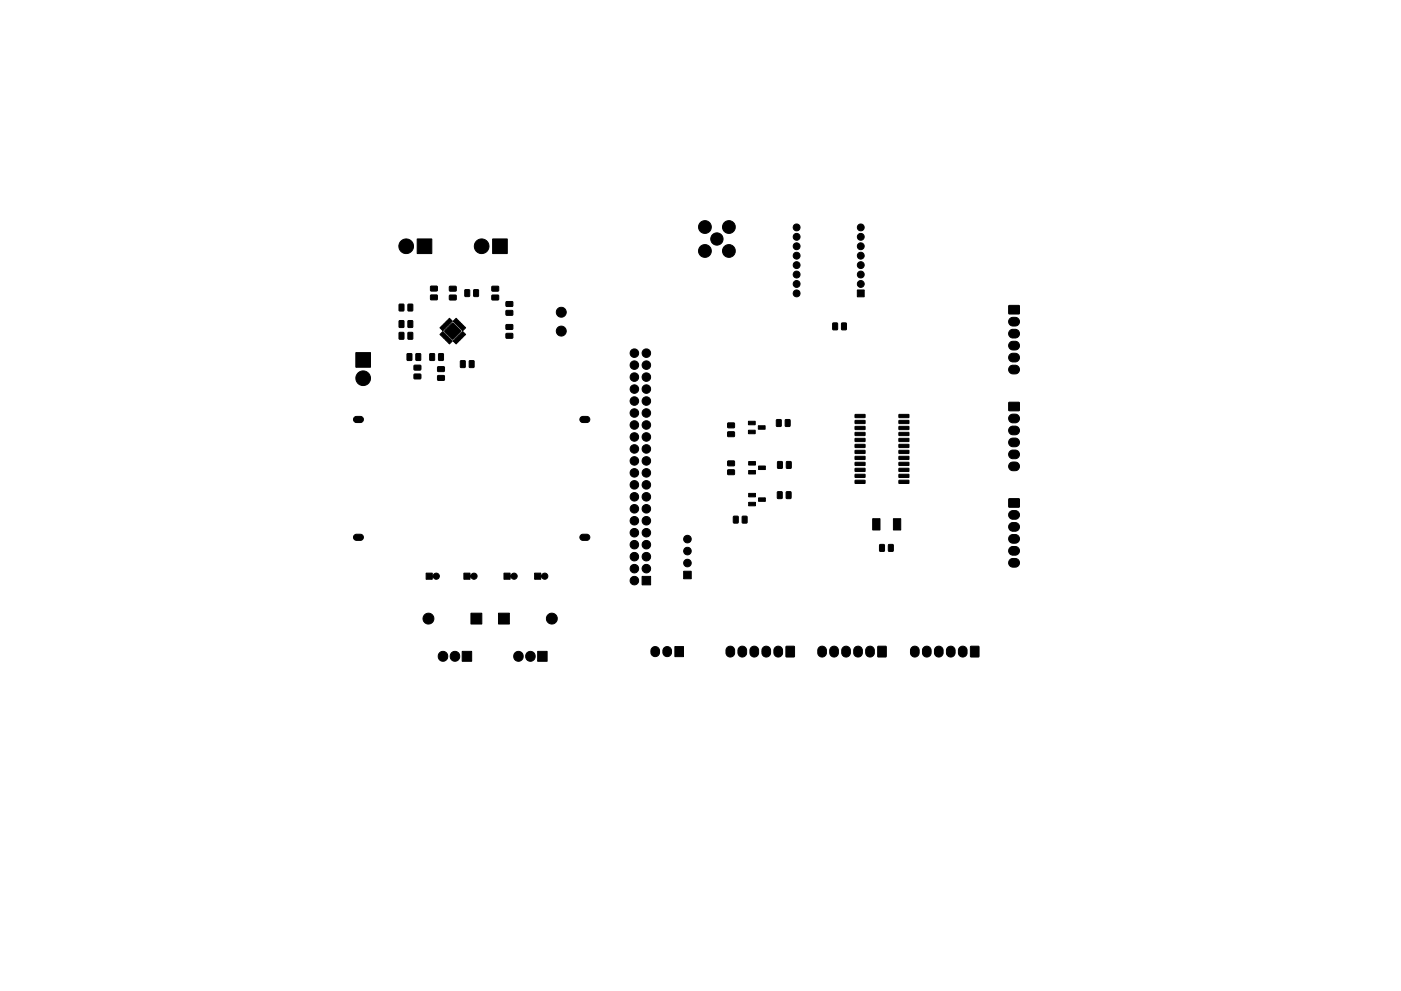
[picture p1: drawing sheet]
<svg xmlns="http://www.w3.org/2000/svg" width="297mm" height="210mm" viewBox="0 0 297 210" stroke-linecap="round" stroke-linejoin="round" font-family="sans-serif">
<g fill="#000" stroke="#000" stroke-width=".21">
<path d="M88.4 50.7h3.2v3.1h-3.2zM104.4 50.7h3.2v3.1h-3.2zM75.4 74.8h3.2v3.1h-3.2zM84.6 70.6h1v1.4l-1-.1zM84.6 68.1h1v1.4l-1-.1zM84.6 64.6h1v1.4l-1-.1zM86.3 75.1h1v1.4l-1-.1zM86.5 70.6h1l-.1 1.4-.9-.1zM86.5 68.1h1l-.1 1.4-.9-.1zM86.5 64.6h1l-.1 1.4-.9-.1zM88.2 75.1h1l-.1 1.4-.9-.1zM87.8 79.4h1.4v.9l-1.4 .1z"/>
<path d="M87.8 77.5h1.4v.9l-1.4 .1zM91.1 75.1h1v1.4l-1-.1zM91.3 62.6h1.4v.9l-1.4 .1zM91.3 60.7h1.4v1h-1.4zM93 75.1h1l-.1 1.4-.9-.1zM93.3 70.9l.6-.6 2 2.1-.6 .6zM92.8 79.7h1.4v.9l-1.4 .1zM92.8 77.8h1.4v1h-1.4zM93.3 69.5l2-2 .6 .6-2 2.1zM95.9 68.6h.2l1.6 1.6-1.7 1.8-1.7-1.8zM95.3 62.6h1.4v1h-1.4zM95.3 60.8l1.4-.1v1l-1.4 .1z"/>
<path d="M96.1 68.1l.6-.6 2 2.1-.6 .6zM97.2 71.3l.9-1 .6 .7-2 2-.6-.6zM97.6 76.6h1v1.4l-1-.1zM98.6 61.5h1l-.1 1.4-.9-.1zM99.5 76.6h1l-.1 1.4-.9-.1zM100.5 61.5h.9v1.4l-1-.1zM104.3 62.6h1.4v1h-1.4zM104.3 60.8l1.4-.1v1l-1.4 .1zM107.3 70.8l1.4-.1v1l-1.4 .1zM107.3 68.9h1.4v.9l-1.4 .1zM107.3 65.9h1.4v.9l-1.4 .1zM107.3 64h1.4v.9l-1.4 .1z"/>
<path d="M176.6 68.6h1l-.1 1.4-.9-.1zM178.5 68.6h.9v1.4l-1-.1zM181.8 61.5h1.4v1.5h-1.4zM214.1 70.1l.5-.2h.7a.92 .92 0 0 1 .9 .9 .92 .92 0 0 1-.9 .9h-.6a.92 .92 0 0 1-.8-.6 .92 .92 0 0 1 .2-1zM214.1 77.8l.5-.3h.7a.92 .92 0 0 1 .9 .9 .92 .92 0 0 1-.9 .9h-.6a.92 .92 0 0 1-.8-.6 .92 .92 0 0 1 .2-.9zM214.1 75.2l.5-.2 .7-.1a.92 .92 0 0 1 .9 1 .92 .92 0 0 1-.9 .9h-.6a.92 .92 0 0 1-.8-.6 .92 .92 0 0 1 .2-1zM214.1 72.7l.5-.3h.7a.92 .92 0 0 1 .9 .9 .92 .92 0 0 1-.9 .9h-.6a.92 .92 0 0 1-.8-.5 .92 .92 0 0 1 .2-1zM214.1 67.6l.5-.3h.7a.92 .92 0 0 1 .9 .9 .92 .92 0 0 1-.9 1h-.6a.92 .92 0 0 1-.8-.6 .92 .92 0 0 1 .2-1zM213.9 64.8h2.2v1.8h-2.2zM75.1 88.5l.4-.1 .9-.1a.65 .65 0 0 1 .7 .7 .65 .65 0 0 1-.7 .6h-.9l-.4-.1-.2-.5zM123.1 88.5l.4-.1 .9-.1a.65 .65 0 0 1 .7 .7 .65 .65 0 0 1-.7 .6h-.9l-.4-.1-.2-.5zM154.3 99.7h1.4v.9l-1.4 .1z"/>
<path d="M154.3 97.8h1.4v1h-1.4zM154.3 91.6h1.4v1h-1.4zM154.3 89.8l1.4-.1v1l-1.4 .1zM158.7 91.3h1.4v.7h-1.4zM158.7 89.4h1.4v.7h-1.4zM158.7 97.9h1.5v.8h-1.5zM160.8 90.3h1.4v.8h-1.4zM160.8 98.9h1.5v.7h-1.5zM164.6 89.1h1v1.4l-1-.1zM164.9 98h1l-.1 1.4-.9-.1zM166.5 89.1h1l-.1 1.4-.9-.1zM166.8 98h.9v1.4l-1-.1z"/>
<path d="M181.3 99.4l2-.1 .1 .7h-2zM181.3 98.1h2l.1 .6-2 .1zM181.3 96.8h2l.1 .6-2 .1zM181.3 95.6l2-.1 .1 .6-2 .1zM181.3 94.3h2l.1 .6-2 .1zM181.3 93h2l.1 .6-2 .1zM181.3 91.8l2-.1 .1 .6-2 .1zM181.3 90.5h2l.1 .6-2 .1zM181.3 89.2h2l.1 .6-2 .1zM181.3 87.9h2l.1 .6-2 .1zM190.6 99.4l2-.1 .1 .7h-2zM190.6 98.1h2l.1 .6-2 .1z"/>
<path d="M190.6 96.8h2l.1 .6-2 .1zM190.6 95.6l2-.1 .1 .6-2 .1zM190.6 94.3h2l.1 .6-2 .1zM190.6 93h2l.1 .6-2 .1zM190.6 91.8l2-.1 .1 .6-2 .1zM190.6 90.5h2l.1 .6-2 .1zM190.6 89.2h2l.1 .6-2 .1zM190.6 87.9h2l.1 .6-2 .1zM214.1 98.3l.5-.3h.7a.92 .92 0 0 1 .9 .9 .92 .92 0 0 1-.9 1h-.6a.92 .92 0 0 1-.8-.6 .92 .92 0 0 1 .2-1zM214.1 95.8l.5-.3h.7a.92 .92 0 0 1 .9 .9 .92 .92 0 0 1-.9 .9h-.6a.92 .92 0 0 1-.8-.6 .92 .92 0 0 1 .2-.9zM214.1 93.2l.5-.2 .7-.1a.92 .92 0 0 1 .9 1 .92 .92 0 0 1-.9 .9h-.6a.92 .92 0 0 1-.8-.6 .92 .92 0 0 1 .2-1zM214.1 90.7l.5-.3h.7a.92 .92 0 0 1 .9 .9 .92 .92 0 0 1-.9 .9h-.6a.92 .92 0 0 1-.8-.5 .92 .92 0 0 1 .2-1z"/>
<path d="M214.1 88.1l.5-.2h.7a.92 .92 0 0 1 .9 .9 .92 .92 0 0 1-.9 .9h-.6a.92 .92 0 0 1-.8-.6 .92 .92 0 0 1 .2-1zM213.9 85.4h2.2v1.7h-2.2zM75.1 113.5l.4-.1 .9-.1a.65 .65 0 0 1 .7 .7 .65 .65 0 0 1-.7 .6h-.8a.65 .65 0 0 1-.6-.4 .65 .65 0 0 1 .1-.7zM123.1 113.5l.4-.1 .9-.1a.65 .65 0 0 1 .7 .7 .65 .65 0 0 1-.7 .6h-.8a.65 .65 0 0 1-.6-.4 .65 .65 0 0 1 .1-.7zM155.5 109.6h1l-.1 1.4-.9-.1zM157.4 109.6h1l-.1 1.4-.9-.1zM158.7 106.6h1.5v.7h-1.5zM158.7 104.7h1.5v.7h-1.5zM158.7 99.8h1.5v.8h-1.5zM160.8 105.6h1.5v.8h-1.5zM164.8 104.4h1v1.4l-1-.1zM166.7 104.4h1l-.1 1.4-.9-.1z"/>
<path d="M181.3 101.9h2l.1 .6-2 .1zM181.3 100.6h2l.1 .6-2 .1zM185 110h1.6v2.4h-1.6zM186.5 115.6h1l-.1 1.4-.9-.1zM188.4 115.6h1l-.1 1.4-.9-.1zM189.4 110h1.6v2.4h-1.6zM190.6 101.9h2l.1 .6-2 .1zM190.6 100.6h2l.1 .6-2 .1zM214.1 111.1l.5-.2h.7a.92 .92 0 0 1 .9 .9 .92 .92 0 0 1-.9 .9h-.6a.92 .92 0 0 1-.8-.6 .92 .92 0 0 1 .2-1zM214.1 118.8l.5-.3h.7a.92 .92 0 0 1 .9 .9 .92 .92 0 0 1-.9 .9h-.6a.92 .92 0 0 1-.8-.6 .92 .92 0 0 1 .2-.9zM214.1 116.2l.5-.2 .7-.1a.92 .92 0 0 1 .9 1 .92 .92 0 0 1-.9 .9h-.6a.92 .92 0 0 1-.8-.6 .92 .92 0 0 1 .2-1zM214.1 113.7l.5-.3h.7a.92 .92 0 0 1 .9 .9 .92 .92 0 0 1-.9 .9h-.6a.92 .92 0 0 1-.8-.5 .92 .92 0 0 1 .2-1z"/>
<path d="M214.1 108.6l.5-.3h.7a.92 .92 0 0 1 .9 .9 .92 .92 0 0 1-.9 1h-.6a.92 .92 0 0 1-.8-.6 .92 .92 0 0 1 .2-1zM213.9 105.8h2.2v1.8h-2.2zM90.3 121.6h1.4l.1 .5a.66 .66 0 0 1 .8-.5 .66 .66 0 0 1 .4 .9 .66 .66 0 0 1-.9 .3l-.3-.4-.1 .5h-1.4zM98.3 121.6h1.4l.1 .5a.66 .66 0 0 1 .8-.5 .66 .66 0 0 1 .4 .9 .66 .66 0 0 1-.9 .3l-.3-.4-.1 .5h-1.4zM99.8 130.1h2.4v2.3h-2.4zM105.7 130.1h2.3v2.3h-2.3zM106.8 121.6h1.4l.1 .5a.66 .66 0 0 1 .8-.5 .66 .66 0 0 1 .4 .9 .66 .66 0 0 1-.9 .3l-.3-.4-.1 .5h-1.4zM113.3 121.6h1.4l.1 .5a.66 .66 0 0 1 .8-.5 .66 .66 0 0 1 .4 .9 .66 .66 0 0 1-.9 .3l-.3-.4-.1 .5h-1.4zM136.1 122.3h1.8v1.8h-1.8zM138.3 137.4a.92 .92 0 0 1 1-.2 .92 .92 0 0 1 .5 .9v.3a.92 .92 0 0 1-.9 .9 .92 .92 0 0 1-.9-.9v-.5zM140.8 137.4a.92 .92 0 0 1 1-.2 .92 .92 0 0 1 .6 .9v.3a.92 .92 0 0 1-.9 .9 .92 .92 0 0 1-1-.9l.1-.5zM143.1 137.2h1.8v2.1h-1.8z"/>
<path d="M144.9 121.2h1.7v1.6h-1.7zM154.2 137.4a.92 .92 0 0 1 1-.2 .92 .92 0 0 1 .6 .8v.5a.92 .92 0 0 1-1 .9 .92 .92 0 0 1-.9-.9v-.7zM156.7 137.4a.92 .92 0 0 1 1-.2 .92 .92 0 0 1 .6 .8v.5a.92 .92 0 0 1-.9 .9 .92 .92 0 0 1-.9-.9v-.7zM159.3 137.4a.92 .92 0 0 1 1-.2 .92 .92 0 0 1 .5 .8v.5a.92 .92 0 0 1-.9 .9 .92 .92 0 0 1-.9-.9v-.7zM161.8 137.4a.92 .92 0 0 1 1-.2 .92 .92 0 0 1 .6 .8v.5a.92 .92 0 0 1-.9 .9 .92 .92 0 0 1-1-.9l.1-.7zM164.3 137.4a.92 .92 0 0 1 1-.2 .92 .92 0 0 1 .6 .8v.5a.92 .92 0 0 1-.9 .9 .92 .92 0 0 1-.9-.9v-.7zM166.7 137.1l1.7 .1v2.2l-1.8-.1zM173.6 137.4a.92 .92 0 0 1 1-.2 .92 .92 0 0 1 .6 .8v.5a.92 .92 0 0 1-.9 .9 .92 .92 0 0 1-.9-.9v-.7zM176.2 137.4a.92 .92 0 0 1 1-.2 .92 .92 0 0 1 .6 .8v.5a.92 .92 0 0 1-1 .9 .92 .92 0 0 1-.9-.9v-.7zM178.7 137.4a.92 .92 0 0 1 1-.2 .92 .92 0 0 1 .6 .8v.5a.92 .92 0 0 1-.9 .9 .92 .92 0 0 1-.9-.9v-.7zM181.3 137.4a.92 .92 0 0 1 1-.2 .92 .92 0 0 1 .5 .8v.5a.92 .92 0 0 1-.9 .9 .92 .92 0 0 1-.9-.9v-.7zM183.8 137.4a.92 .92 0 0 1 1-.2 .92 .92 0 0 1 .6 .8v.5a.92 .92 0 0 1-.9 .9 .92 .92 0 0 1-1-.9l.1-.7z"/>
<path d="M186.1 137.1l1.8 .1-.1 2.2-1.7-.1zM193.3 137.4a.92 .92 0 0 1 1-.2 .92 .92 0 0 1 .6 .8v.5a.92 .92 0 0 1-.9 .9 .92 .92 0 0 1-1-.9l.1-.7zM195.8 137.4a.92 .92 0 0 1 1-.2 .92 .92 0 0 1 .6 .8v.5a.92 .92 0 0 1-.9 .9 .92 .92 0 0 1-.9-.9v-.7zM198.4 137.4a.92 .92 0 0 1 1-.2 .92 .92 0 0 1 .6 .8v.5a.92 .92 0 0 1-1 .9 .92 .92 0 0 1-.9-.9v-.7zM200.9 137.4a.92 .92 0 0 1 1-.2 .92 .92 0 0 1 .6 .8v.5a.92 .92 0 0 1-.9 .9 .92 .92 0 0 1-.9-.9v-.7zM203.5 137.4a.92 .92 0 0 1 1-.2 .92 .92 0 0 1 .5 .8v.5a.92 .92 0 0 1-.9 .9 .92 .92 0 0 1-.9-.9v-.7zM205.8 137.1l1.8 .1-.1 2.2-1.7-.1zM98 138.2h2v2.1h-2zM114 138.2h2v2.1h-2z"/>
<circle cx="86.1" cy="52.3" r="1.56"/>
<circle cx="102.1" cy="52.3" r="1.56"/>
<circle cx="149.5" cy="53.2" r="1.36"/>
<circle cx="149.5" cy="48.2" r="1.36"/>
<circle cx="152" cy="50.7" r="1.31"/>
<circle cx="154.5" cy="53.2" r="1.36"/>
<circle cx="154.5" cy="48.2" r="1.36"/>
<circle cx="168.9" cy="56.2" r=".73"/>
<circle cx="168.9" cy="54.2" r=".73"/>
<circle cx="168.9" cy="58.2" r=".73"/>
<circle cx="168.9" cy="52.2" r=".73"/>
<circle cx="168.9" cy="50.2" r=".73"/>
<circle cx="168.9" cy="48.2" r=".73"/>
<circle cx="182.5" cy="56.2" r=".73"/>
<circle cx="182.5" cy="58.2" r=".73"/>
<circle cx="182.5" cy="52.2" r=".73"/>
<circle cx="182.5" cy="54.2" r=".73"/>
<circle cx="182.5" cy="50.2" r=".73"/>
<circle cx="182.5" cy="48.2" r=".73"/>
<circle cx="119" cy="70.2" r="1.06"/>
<circle cx="119" cy="66.2" r="1.06"/>
<circle cx="134.5" cy="74.9" r=".9"/>
<circle cx="134.5" cy="77.5" r=".9"/>
<circle cx="137" cy="77.5" r=".9"/>
<circle cx="137" cy="74.9" r=".9"/>
<circle cx="168.9" cy="62.2" r=".73"/>
<circle cx="168.9" cy="60.2" r=".73"/>
<circle cx="182.5" cy="60.2" r=".73"/>
<circle cx="77" cy="80.3" r="1.56"/>
<circle cx="134.5" cy="82.5" r=".9"/>
<circle cx="134.5" cy="92.7" r=".9"/>
<circle cx="134.5" cy="97.8" r=".9"/>
<circle cx="134.5" cy="95.2" r=".9"/>
<circle cx="134.5" cy="90.2" r=".9"/>
<circle cx="134.5" cy="87.6" r=".9"/>
<circle cx="134.5" cy="85.1" r=".9"/>
<circle cx="134.5" cy="80" r=".9"/>
<circle cx="137" cy="97.8" r=".9"/>
<circle cx="137" cy="95.2" r=".9"/>
<circle cx="137" cy="87.6" r=".9"/>
<circle cx="137" cy="82.5" r=".9"/>
<circle cx="137" cy="92.7" r=".9"/>
<circle cx="137" cy="90.2" r=".9"/>
<circle cx="137" cy="85.1" r=".9"/>
<circle cx="137" cy="80" r=".9"/>
<circle cx="134.5" cy="113" r=".9"/>
<circle cx="134.5" cy="102.9" r=".9"/>
<circle cx="134.5" cy="110.5" r=".9"/>
<circle cx="134.5" cy="105.4" r=".9"/>
<circle cx="134.5" cy="118.1" r=".9"/>
<circle cx="134.5" cy="115.6" r=".9"/>
<circle cx="134.5" cy="107.9" r=".9"/>
<circle cx="134.5" cy="100.3" r=".9"/>
<circle cx="137" cy="102.9" r=".9"/>
<circle cx="137" cy="118.1" r=".9"/>
<circle cx="137" cy="115.6" r=".9"/>
<circle cx="137" cy="113" r=".9"/>
<circle cx="137" cy="107.9" r=".9"/>
<circle cx="137" cy="105.4" r=".9"/>
<circle cx="137" cy="110.5" r=".9"/>
<circle cx="137" cy="100.3" r=".9"/>
<circle cx="145.8" cy="116.9" r=".8"/>
<circle cx="145.8" cy="119.5" r=".8"/>
<circle cx="145.8" cy="114.4" r=".8"/>
<circle cx="90.8" cy="131.3" r="1.15"/>
<circle cx="93.9" cy="139.2" r="1.04"/>
<circle cx="96.5" cy="139.2" r="1.04"/>
<circle cx="109.9" cy="139.2" r="1.04"/>
<circle cx="112.5" cy="139.2" r="1.04"/>
<circle cx="117" cy="131.3" r="1.15"/>
<circle cx="134.5" cy="123.2" r=".9"/>
<circle cx="134.5" cy="120.6" r=".9"/>
<circle cx="137" cy="120.6" r=".9"/>
</g>
</svg>
